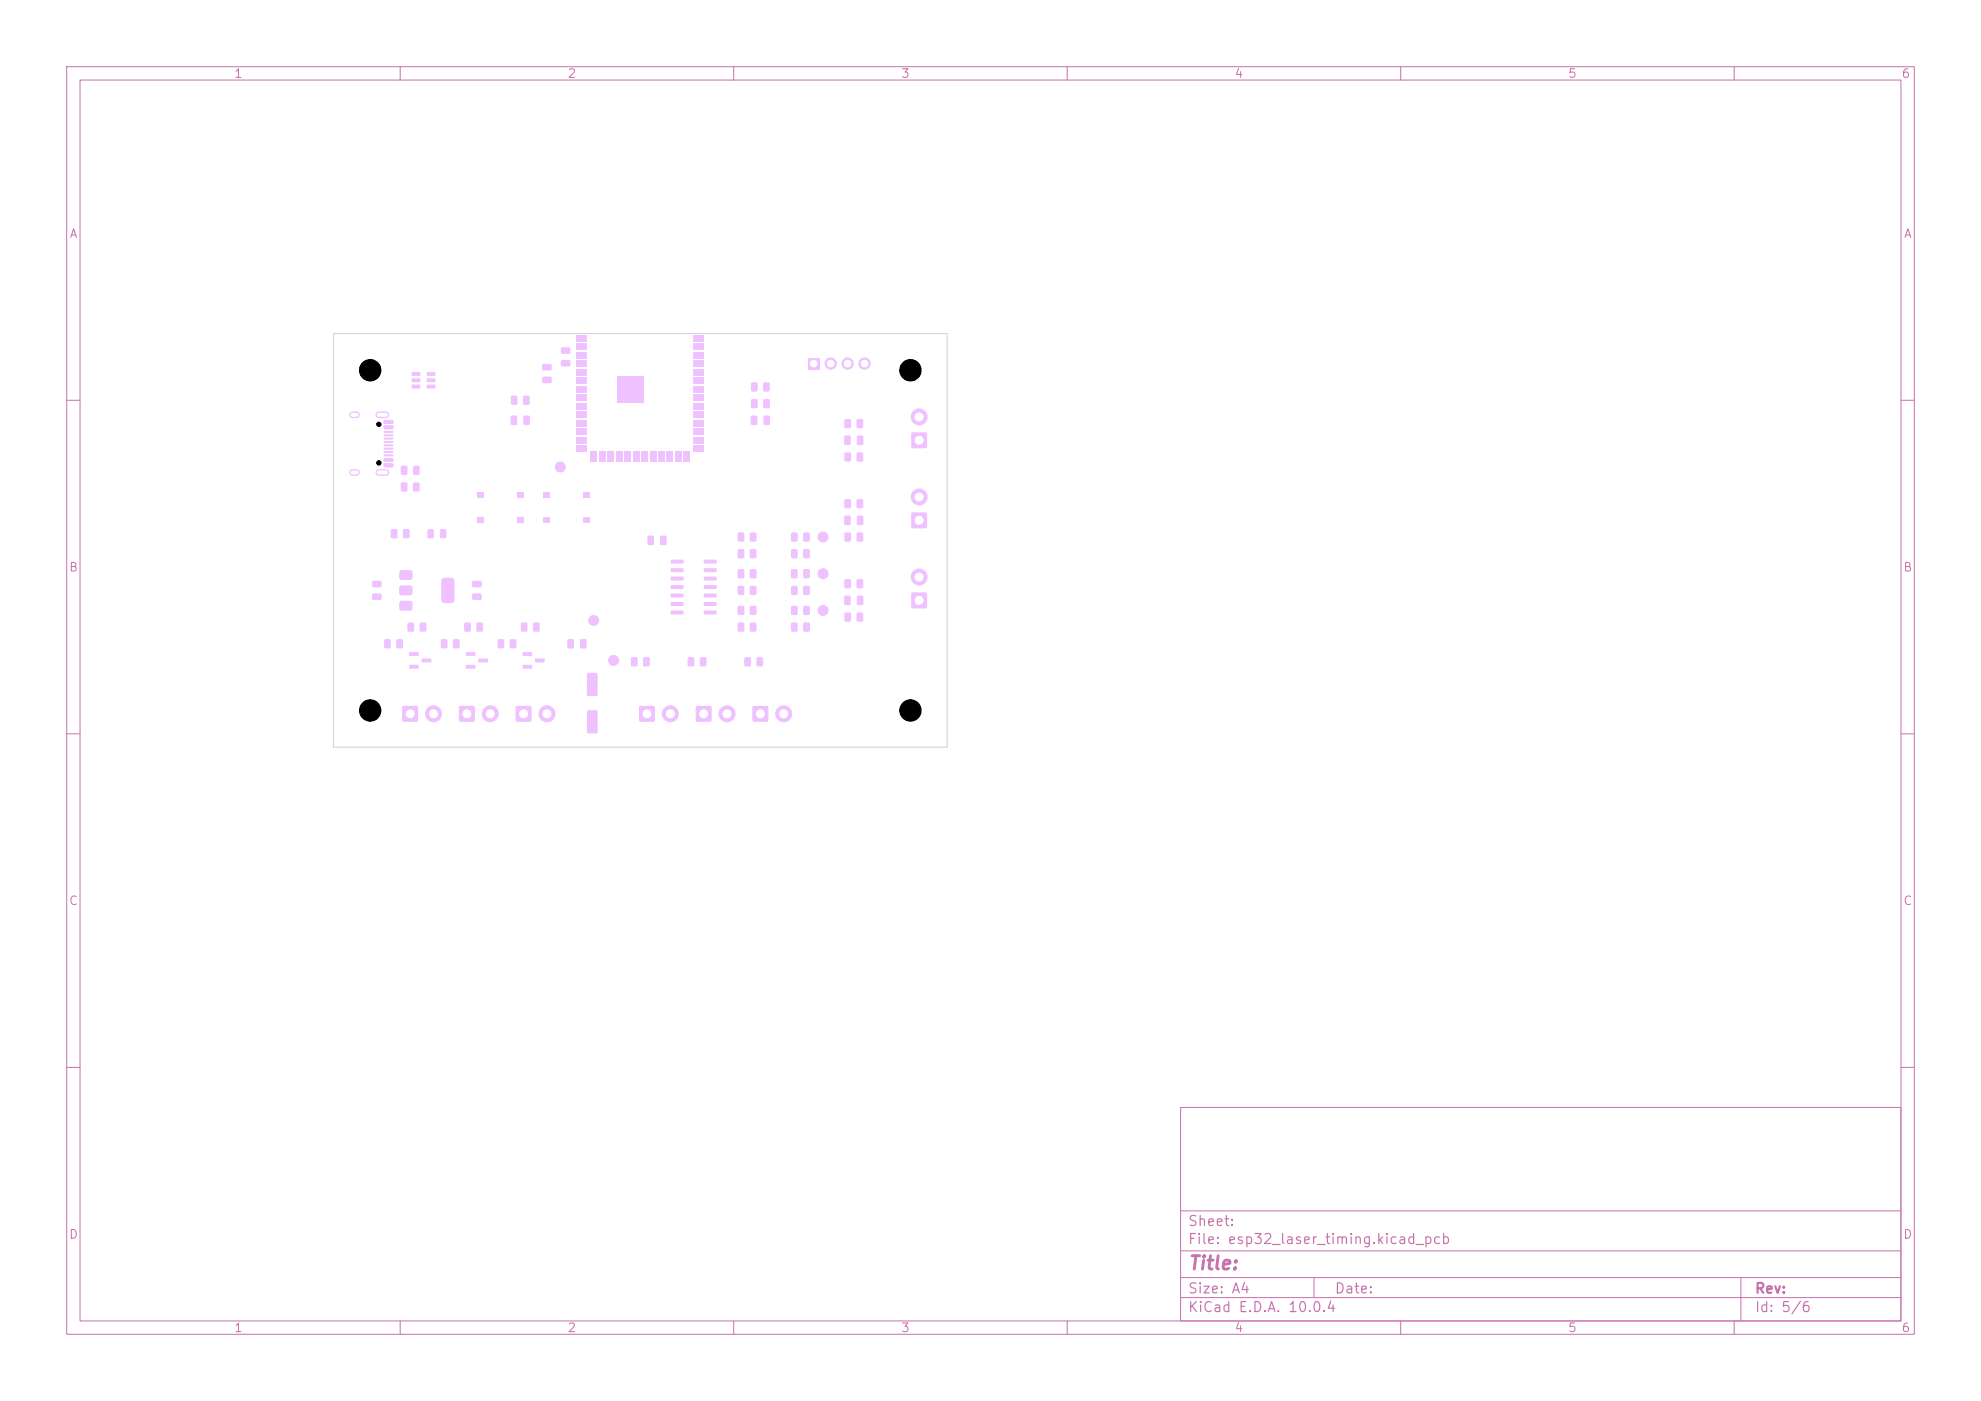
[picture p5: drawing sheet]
<svg xmlns="http://www.w3.org/2000/svg" width="297mm" height="210mm" viewBox="0 0 297 210" stroke-linecap="round" stroke-linejoin="round" font-family="sans-serif">
<defs><g id="words">
<text font-size="2" fill="#c872ab" x="178" y="190.8">Title:</text>
<g font-size="1.5" fill="#c872ab">
<text x="178" y="184.2">Sheet:</text>
<text x="178" y="186.9">File: esp32_laser_timing.kicad_pcb</text>
<text x="178" y="197.1">KiCad E.D.A. 10.0.4</text>
<text x="178" y="194.3">Size: A4</text>
<text x="200" y="194.3">Date:</text>
<text x="263" y="194.3">Rev:</text>
<text x="263" y="197.1">Id: 5/6</text>
</g>
<g font-size="1.3" fill="#c872ab">
<text x="35" y="12">1</text>
<text x="85" y="12">2</text>
<text x="135" y="12">3</text>
<text x="185" y="12">4</text>
<text x="235" y="12">5</text>
<text x="285" y="12">6</text>
<text x="10.3" y="36">A</text>
<text x="285.4" y="36">A</text>
<text x="10.3" y="86">B</text>
<text x="285.3" y="86">B</text>
<text x="10.3" y="136">C</text>
<text x="285.3" y="136">C</text>
<text x="10.3" y="186">D</text>
<text x="285.3" y="186">D</text>
<text x="35" y="200">1</text>
<text x="85" y="200">2</text>
<text x="135" y="200">3</text>
<text x="185" y="200">4</text>
<text x="235" y="200">5</text>
<text x="285" y="200">6</text>
</g>
</g></defs>
<g fill="none" stroke="#c872ab" stroke-width=".15">
<path d="M10 10h277v190h-277zM12 12h273v186h-273zM60 10v2M110 10v2M160 10v2M210 10v2M260 10v2M10 60h2M285 60h2M10 110h2M285 110h2M10 160h2"/>
<path d="M177 166h108v32h-108zM285 160h2M60 198v2M110 198v2M160 198v2M177 194.5h108M177 191.5h108M177 187.5h108M177 181.5h108M197 191.5v3M210 198v2M260 198v2"/>
<path d="M261 191.5v6.5"/>
</g>
<g fill="#efc1ff">
<path d="M118.6 87.9l.7-.1 .3 .2v1l-.2 .2h-.6l-.2-.2z"/>
<path d="M120.5 87.9l.7-.1 .2 .2v1l-.1 .2h-.7l-.2-.2z"/>
<path d="M97.1 80.3h.7l.2 .1 .1 1.1-.2 .2h-.6l-.2-.1z"/>
<path d="M99 80.3h.7l.2 .1 .1 1.1-.2 .2h-.6l-.2-.1z"/>
<path d="M103.1 98.6l.8-.1 .2 .2v1l-.2 .2h-.6l-.2-.2z"/>
<path d="M105 98.6l.7-.1 .2 .2v1l-.1 .2h-.7l-.2-.2z"/>
<path d="M69.6 93.4l.7-.1 .3 .2v1l-.2 .2h-.6l-.2-.2z"/>
<path d="M71.5 93.4l.7-.1 .2 .2v1l-.1 .2h-.6l-.3-.2z"/>
<path d="M61.7 55.8h1.2l.1 .5-.1 .1-1.1-.1-.1-.1z"/>
<path d="M61.7 56.7h1.2l.1 .5-.1 .1h-1.1l-.1-.1z"/>
<path d="M61.7 57.7h1.2l.1 .5-.1 .1-1.1-.1-.1-.1z"/>
<path d="M64 57.7h1.2l.1 .5-.2 .1-1-.1-.1-.1z"/>
<path d="M64 56.7h1.2l.1 .5-.2 .1h-1l-.1-.1z"/>
<path d="M64 55.8h1.2l.1 .5-.2 .1-1-.1-.1-.1z"/>
<path d="M110.6 82.4l.7-.1 .3 .2v1l-.2 .2h-.6l-.2-.2z"/>
<path d="M112.5 82.4l.7-.1 .2 .2v1l-.1 .2h-.6l-.3-.2z"/>
<path d="M77.4 105.9h2.2v2.2h-2.2z"/>
</g>
<circle cx="82" cy="107" r="1.2" fill="#efc1ff" stroke="#efc1ff" stroke-width=".15"/>
<g fill="#efc1ff">
<path d="M126.6 62.9l.8-.1 .2 .2v1l-.2 .2h-.6l-.2-.2z"/>
<path d="M128.5 62.9l.7-.1 .2 .2v1l-.1 .2h-.7l-.2-.2z"/>
<path d="M60.1 72.4l.8-.1 .2 .2v1l-.2 .2h-.6l-.2-.2z"/>
<path d="M62 72.4l.7-.1 .2 .2v1l-.1 .2h-.7l-.2-.2z"/>
<path d="M136.7 76.9h2.2v2.2h-2.2z"/>
</g>
<circle cx="137.8" cy="74.5" r="1.2" fill="#efc1ff" stroke="#efc1ff" stroke-width=".15"/>
<path d="M112.9 105.9h2.2v2.2h-2.2z" fill="#efc1ff"/>
<circle cx="117.5" cy="107" r="1.2" fill="#efc1ff" stroke="#efc1ff" stroke-width=".15"/>
<g fill="#efc1ff">
<path d="M70.8 89h1.3l.1 .2v.6l-.2 .2-1.1-.1-.1-.2z"/>
<path d="M70.8 87.1h1.3l.1 .2v.6l-.2 .2-1.1-.1-.1-.2z"/>
<path d="M66.1 95.9l.8-.1 .2 .2v1l-.2 .2h-.6l-.2-.2z"/>
<path d="M68 95.9l.7-.1 .2 .2v1l-.1 .2h-.7l-.2-.2z"/>
</g>
<circle cx="136.5" cy="55.5" r="1.6" fill="#efc1ff" stroke="#efc1ff" stroke-width=".15"/>
<g fill="#efc1ff">
<path d="M78.4 97.8h1.3l.1 .5-.2 .1-1.2-.1-.1-.1z"/>
<path d="M78.4 99.7h1.3l.1 .5-.2 .1-1.2-.1-.1-.1z"/>
<path d="M80.2 98.7h1.4l.1 .5-.2 .1h-1.2l-.1-.1z"/>
</g>
<g fill="#efc1ff" stroke="#efc1ff" stroke-width=".15">
<circle cx="56.8" cy="63.6" r=".32"/>
<circle cx="56.8" cy="69.4" r=".33"/>
</g>
<g fill="#efc1ff">
<path d="M57.6 63h1.3l.1 .5-.2 .1-1.2-.1-.1-.1z"/>
<path d="M57.6 63.8h1.3l.1 .5-.2 .1-1.2-.1-.1-.1z"/>
<path d="M57.5 65.1h1.4l.1 .2-1.4 .1z"/>
<path d="M57.5 66.1h1.4l.1 .2-1.4 .1z"/>
<path d="M57.5 66.6h1.4l.1 .2-1.4 .1z"/>
<path d="M57.5 67.6h1.4l.1 .2-1.4 .1z"/>
<path d="M57.6 68.7h1.3l.1 .5-.2 .1-1.2-.1-.1-.1z"/>
<path d="M57.6 69.5h1.3l.1 .5-.2 .1-1.2-.1-.1-.1z"/>
<path d="M57.5 68.1h1.4l.1 .2-1.4 .1z"/>
<path d="M57.5 67.1h1.4l.1 .2-1.4 .1z"/>
<path d="M57.5 65.6h1.4l.1 .2-1.4 .1z"/>
<path d="M57.5 64.6h1.4l.1 .2-1.4 .1z"/>
</g>
<path d="M52.8 62.2h.6M52.8 70.8h.6M56.8 62.2h1.1M56.8 70.8h1.1" fill="none" stroke="#efc1ff" stroke-width="1"/>
<circle cx="123.4" cy="91.5" r=".75" fill="#efc1ff" stroke="#efc1ff" stroke-width=".15"/>
<g fill="#efc1ff">
<path d="M128.5 89.3h.7l.2 .1v1.1l-.1 .2h-.6l-.2-.1z"/>
<path d="M126.6 89.3h.7l.2 .1v1.1l-.1 .2h-.6l-.2-.1z"/>
<path d="M84.1 54h1.3l.1 .2v.6l-.2 .2-1.1-.1-.1-.2z"/>
<path d="M84.1 52.1h1.3l.1 .2v.6l-.2 .2-1.1-.1-.1-.2z"/>
<path d="M71.5 73.8h1v.7h-1z"/>
<path d="M77.5 73.8h1v.7h-1z"/>
<path d="M71.5 77.5h1v.8h-1z"/>
<path d="M77.5 77.5h1v.8h-1z"/>
<path d="M61.4 97.8h1.3l.1 .5-.2 .1-1.2-.1-.1-.1z"/>
<path d="M61.4 99.7h1.3l.1 .5-.2 .1-1.2-.1-.1-.1z"/>
<path d="M63.2 98.7h1.4l.1 .5-.2 .1h-1.2l-.1-.1z"/>
<path d="M136.7 88.9h2.2v2.2h-2.2z"/>
</g>
<circle cx="137.8" cy="86.5" r="1.2" fill="#efc1ff" stroke="#efc1ff" stroke-width=".15"/>
<g fill="#efc1ff">
<path d="M76.6 62.3h.7l.2 .1v1.1l-.1 .2h-.6l-.2-.1z"/>
<path d="M78.5 62.3h.7l.2 .1v1.1l-.1 .2h-.6l-.2-.1z"/>
<path d="M128.5 65.3h.7l.2 .1v1.1l-.1 .2h-.6l-.2-.1z"/>
<path d="M126.6 65.3h.7l.2 .1v1.1l-.1 .2h-.6l-.2-.1z"/>
<path d="M94.6 98.6l.8-.1 .2 .2v1l-.2 .2h-.6l-.2-.2z"/>
<path d="M96.5 98.6l.7-.1 .2 .2v1l-.1 .2h-.7l-.2-.2z"/>
<path d="M121.2 53.7h1.6v1.7h-1.6z"/>
</g>
<g fill="#efc1ff" stroke="#efc1ff" stroke-width=".15">
<circle cx="124.5" cy="54.5" r=".85"/>
<circle cx="127.1" cy="54.5" r=".85"/>
<circle cx="129.6" cy="54.5" r=".85"/>
</g>
<g fill="#efc1ff">
<path d="M110.6 90.9l.7-.1 .3 .2v1l-.2 .2h-.6l-.2-.2z"/>
<path d="M112.5 90.9l.7-.1 .2 .2v1l-.1 .2h-.6l-.3-.2z"/>
<path d="M64.1 79.4l.7-.1 .2 .2v1l-.1 .2h-.6l-.2-.2z"/>
<path d="M66 79.4l.7-.1 .2 .2v1l-.1 .2h-.6l-.2-.2z"/>
<path d="M86.5 50.3h1.5v.9h-1.5z"/>
<path d="M86.5 51.6h1.5v.9h-1.5z"/>
<path d="M86.5 52.8h1.5v.9h-1.5z"/>
<path d="M86.5 54.1h1.5v.9h-1.5z"/>
<path d="M86.5 55.4h1.5v.9h-1.5z"/>
<path d="M86.5 56.6h1.5v.9h-1.5z"/>
<path d="M86.5 57.9h1.5v.9h-1.5z"/>
<path d="M86.5 59.2h1.5v.9h-1.5z"/>
<path d="M86.5 60.5h1.5v.9h-1.5z"/>
<path d="M86.5 61.7h1.5v.9h-1.5z"/>
<path d="M86.5 63h1.5v.9h-1.5z"/>
<path d="M86.5 64.3h1.5v.9h-1.5z"/>
<path d="M86.5 65.5h1.5v.9h-1.5z"/>
<path d="M86.5 66.8h1.5v.9h-1.5z"/>
<path d="M88.6 67.8h.9v1.5h-.9z"/>
<path d="M89.8 67.8h.9v1.5h-.9z"/>
<path d="M91.1 67.8h.9v1.5h-.9z"/>
<path d="M92.4 67.8h.9v1.5h-.9z"/>
<path d="M93.6 67.8h.9v1.5h-.9z"/>
<path d="M94.9 67.8h.9v1.5h-.9z"/>
<path d="M96.2 67.8h.9v1.5h-.9z"/>
<path d="M97.5 67.8h.9v1.5h-.9z"/>
<path d="M98.7 67.8h.9v1.5h-.9z"/>
<path d="M100 67.8h.9v1.5h-.9z"/>
<path d="M101.3 67.8h.9v1.5h-.9z"/>
<path d="M102.5 67.8h.9v1.5h-.9z"/>
<path d="M104 66.8h1.5v.9h-1.5z"/>
<path d="M104 65.5h1.5v.9h-1.5z"/>
<path d="M104 64.3h1.5v.9h-1.5z"/>
<path d="M104 63h1.5v.9h-1.5z"/>
<path d="M104 61.7h1.5v.9h-1.5z"/>
<path d="M104 60.5h1.5v.9h-1.5z"/>
<path d="M104 59.2h1.5v.9h-1.5z"/>
<path d="M104 57.9h1.5v.9h-1.5z"/>
<path d="M104 56.6h1.5v.9h-1.5z"/>
<path d="M104 55.4h1.5v.9h-1.5z"/>
<path d="M104 54.1h1.5v.9h-1.5z"/>
<path d="M104 52.8h1.5v.9h-1.5z"/>
<path d="M104 51.6h1.5v.9h-1.5z"/>
<path d="M104 50.3h1.5v.9h-1.5z"/>
<path d="M92.5 56.5h3.9v3.9h-3.9z"/>
<path d="M110.6 87.9l.7-.1 .3 .2v1l-.2 .2h-.6l-.2-.2z"/>
<path d="M112.5 87.9l.7-.1 .2 .2v1l-.1 .2h-.6l-.3-.2z"/>
</g>
<circle cx="55.5" cy="55.5" r="1.6" fill="#efc1ff" stroke="#efc1ff" stroke-width=".15"/>
<g fill="#efc1ff">
<path d="M76.6 59.4l.7-.1 .3 .2v1l-.2 .2h-.6l-.2-.2z"/>
<path d="M78.5 59.4l.7-.1 .2 .2v1l-.1 .2h-.7l-.2-.2z"/>
<path d="M118.6 79.9l.7-.1 .3 .2v1l-.2 .2h-.6l-.2-.2z"/>
<path d="M120.5 79.9l.7-.1 .2 .2v1l-.1 .2h-.7l-.2-.2z"/>
<path d="M95.9 105.9h2.2v2.2h-2.2z"/>
</g>
<circle cx="100.5" cy="107" r="1.2" fill="#efc1ff" stroke="#efc1ff" stroke-width=".15"/>
<g fill="#efc1ff">
<path d="M118.6 82.4l.7-.1 .3 .2v1l-.2 .2h-.6l-.2-.2z"/>
<path d="M120.5 82.4l.7-.1 .2 .2v1l-.1 .2h-.7l-.2-.2z"/>
</g>
<circle cx="55.5" cy="106.5" r="1.6" fill="#efc1ff" stroke="#efc1ff" stroke-width=".15"/>
<g fill="#efc1ff">
<path d="M128.5 77.3h.7l.2 .1v1.1l-.1 .2h-.6l-.2-.1z"/>
<path d="M126.6 77.3h.7l.2 .1v1.1l-.1 .2h-.6l-.2-.1z"/>
<path d="M111.6 98.6l.8-.1 .2 .2v1l-.2 .2h-.6l-.2-.2z"/>
<path d="M113.5 98.6l.7-.1 .2 .2v1l-.1 .2h-.7l-.2-.2z"/>
<path d="M60.4 105.9h2.2v2.2h-2.2z"/>
</g>
<circle cx="65" cy="107" r="1.2" fill="#efc1ff" stroke="#efc1ff" stroke-width=".15"/>
<g fill="#efc1ff">
<path d="M58.6 79.4l.8-.1 .2 .2v1l-.2 .2h-.6l-.2-.2z"/>
<path d="M60.5 79.4l.7-.1 .2 .2v1l-.1 .2h-.7l-.2-.2z"/>
<path d="M81.3 56.5h1.3l.1 .2v.6l-.2 .2-1.1-.1-.1-.2z"/>
<path d="M81.3 54.6h1.3l.1 .2v.6l-.2 .2-1.1-.1-.1-.2z"/>
<path d="M55.8 89h1.3l.1 .2v.6l-.2 .2-1.1-.1-.1-.2z"/>
<path d="M55.8 87.1h1.3l.1 .2v.6l-.2 .2-1.1-.1-.1-.2z"/>
<path d="M118.6 90.9l.7-.1 .3 .2v1l-.2 .2h-.6l-.2-.2z"/>
<path d="M120.5 90.9l.7-.1 .2 .2v1l-.1 .2h-.7l-.2-.2z"/>
<path d="M74.6 95.9l.7-.1 .3 .2v1l-.2 .2h-.6l-.2-.2z"/>
<path d="M76.5 95.9l.7-.1 .2 .2v1l-.1 .2h-.6l-.3-.2z"/>
<path d="M88.1 106.5h1.2l.3 .1v3.1l-.2 .2-1.2 .1-.2-.2z"/>
<path d="M88.1 100.9h1.2l.3 .1v3.1l-.2 .2-1.2 .1-.2-.2z"/>
<path d="M57.6 95.9l.8-.1 .2 .2v1l-.2 .2h-.6l-.2-.2z"/>
<path d="M59.5 95.9l.7-.1 .2 .2v1l-.1 .2h-.7l-.2-.2z"/>
<path d="M110.6 85.4l.7-.1 .3 .2v1l-.2 .2h-.6l-.2-.2z"/>
<path d="M112.5 85.4l.7-.1 .2 .2v1l-.1 .2h-.6l-.3-.2z"/>
<path d="M81.5 73.8h1v.7h-1z"/>
<path d="M87.5 73.8h1v.7h-1z"/>
<path d="M81.5 77.5h1v.8h-1z"/>
<path d="M87.5 77.5h1v.8h-1z"/>
</g>
<circle cx="123.4" cy="86" r=".75" fill="#efc1ff" stroke="#efc1ff" stroke-width=".15"/>
<path d="M68.9 105.9h2.2v2.2h-2.2z" fill="#efc1ff"/>
<circle cx="73.5" cy="107" r="1.2" fill="#efc1ff" stroke="#efc1ff" stroke-width=".15"/>
<g fill="#efc1ff">
<path d="M61.1 93.4l.8-.1 .2 .2v1l-.2 .2h-.6l-.2-.2z"/>
<path d="M63 93.4l.7-.1 .2 .2v1l-.1 .2h-.7l-.2-.2z"/>
<path d="M118.6 85.4l.7-.1 .3 .2v1l-.2 .2h-.6l-.2-.2z"/>
<path d="M120.5 85.4l.7-.1 .2 .2v1l-.1 .2h-.7l-.2-.2z"/>
<path d="M59.9 85.6l.3-.1h1.5l.2 .3-.1 1-.3 .2-1.5-.1-.2-.3z"/>
<path d="M59.9 87.9l.3-.1h1.5l.2 .3-.1 1-.3 .2-1.5-.1-.2-.3z"/>
<path d="M66.3 86.7l.2-.1h1.1l.5 .3v3l-.2 .4-1.4 .1-.3-.3-.1-3z"/>
<path d="M59.9 90.2l.3-.1h1.5l.2 .3-.1 1-.3 .2-1.5-.1-.2-.3z"/>
<path d="M126.6 67.9l.8-.1 .2 .2v1l-.2 .2h-.6l-.2-.2z"/>
<path d="M128.5 67.9l.7-.1 .2 .2v1l-.1 .2h-.7l-.2-.2z"/>
<path d="M110.6 79.9l.7-.1 .3 .2v1l-.2 .2h-.6l-.2-.2z"/>
<path d="M112.5 79.9l.7-.1 .2 .2v1l-.1 .2h-.6l-.3-.2z"/>
</g>
<circle cx="136.5" cy="106.5" r="1.6" fill="#efc1ff" stroke="#efc1ff" stroke-width=".15"/>
<g fill="#efc1ff">
<path d="M60.1 69.9l.8-.1 .2 .2v1l-.2 .2h-.6l-.2-.2z"/>
<path d="M62 69.9l.7-.1 .2 .2v1l-.1 .2h-.7l-.2-.2z"/>
<path d="M126.6 74.9l.8-.1 .2 .2v1l-.2 .2h-.6l-.2-.2z"/>
<path d="M128.5 74.9l.7-.1 .2 .2v1l-.1 .2h-.7l-.2-.2z"/>
<path d="M100.6 83.9h1.8l.1 .5-.1 .1h-1.8l-.1-.2z"/>
<path d="M100.6 85.2h1.8l.1 .5-.1 .1-1.8-.1-.1-.1z"/>
<path d="M100.6 86.5l1.8-.1 .1 .5-.1 .1h-1.8l-.1-.1z"/>
<path d="M100.6 87.7h1.8l.1 .5-.1 .1h-1.8l-.1-.1z"/>
<path d="M100.6 89h1.8l.1 .5-.1 .1h-1.8l-.1-.2z"/>
<path d="M100.6 90.3h1.8l.1 .4-.1 .1h-1.8l-.1-.1z"/>
<path d="M100.6 91.6l1.8-.1 .1 .5-.1 .1h-1.8l-.1-.1z"/>
<path d="M105.5 91.6l1.9-.1v.5l-.1 .1h-1.7l-.1-.1z"/>
<path d="M105.5 90.3h1.9v.4l-.1 .1h-1.7l-.1-.1z"/>
<path d="M105.5 89h1.9v.5l-.1 .1h-1.7l-.1-.2z"/>
<path d="M105.5 87.7h1.9v.5l-.1 .1h-1.7l-.1-.1z"/>
<path d="M105.5 86.5l1.9-.1v.5l-.1 .1h-1.7l-.1-.1z"/>
<path d="M105.5 85.2h1.9v.5l-.1 .1-1.7-.1-.1-.1z"/>
<path d="M105.5 83.9h1.9v.5l-.1 .1h-1.7l-.1-.2z"/>
<path d="M69.9 97.8h1.3l.1 .5-.2 .1-1.2-.1-.1-.1z"/>
<path d="M69.9 99.7h1.3l.1 .5-.2 .1-1.2-.1-.1-.1z"/>
<path d="M71.7 98.7h1.4l.1 .5-.2 .1h-1.2l-.1-.1z"/>
<path d="M110.6 93.4l.7-.1 .3 .2v1l-.2 .2h-.6l-.2-.2z"/>
<path d="M112.5 93.4l.7-.1 .2 .2v1l-.1 .2h-.6l-.3-.2z"/>
</g>
<circle cx="92" cy="99" r=".75" fill="#efc1ff" stroke="#efc1ff" stroke-width=".15"/>
<g fill="#efc1ff">
<path d="M126.6 91.9l.8-.1 .2 .2v1l-.2 .2h-.6l-.2-.2z"/>
<path d="M128.5 91.9l.7-.1 .2 .2v1l-.1 .2h-.7l-.2-.2z"/>
<path d="M112.6 59.9l.7-.1 .3 .2v1l-.2 .2h-.6l-.2-.2z"/>
<path d="M114.5 59.9l.7-.1 .2 .2v1l-.1 .2h-.6l-.3-.2z"/>
<path d="M126.6 86.9l.8-.1 .2 .2v1l-.2 .2h-.6l-.2-.2z"/>
<path d="M128.5 86.9l.7-.1 .2 .2v1l-.1 .2h-.7l-.2-.2z"/>
<path d="M78.1 93.4l.7-.1 .3 .2v1l-.2 .2h-.6l-.2-.2z"/>
<path d="M80 93.4l.7-.1 .2 .2v1l-.1 .2h-.7l-.2-.2z"/>
<path d="M118.6 93.4l.7-.1 .3 .2v1l-.2 .2h-.6l-.2-.2z"/>
<path d="M120.5 93.4l.7-.1 .2 .2v1l-.1 .2h-.7l-.2-.2z"/>
<path d="M126.6 79.9l.8-.1 .2 .2v1l-.2 .2h-.6l-.2-.2z"/>
<path d="M128.5 79.9l.7-.1 .2 .2v1l-.1 .2h-.7l-.2-.2z"/>
<path d="M85.1 95.8h.7l.2 .1v1.1l-.1 .2h-.6l-.2-.1z"/>
<path d="M87 95.8h.7l.2 .1v1.1l-.1 .2h-.6l-.2-.1z"/>
</g>
<circle cx="89" cy="93" r=".75" fill="#efc1ff" stroke="#efc1ff" stroke-width=".15"/>
<g fill="#efc1ff">
<path d="M112.6 62.3h.7l.2 .1v1.1l-.1 .2h-.6l-.2-.1z"/>
<path d="M114.5 62.3h.7l.2 .1 .1 1.1-.2 .2h-.6l-.2-.1z"/>
<path d="M136.7 64.9h2.2v2.2h-2.2z"/>
</g>
<circle cx="137.8" cy="62.5" r="1.2" fill="#efc1ff" stroke="#efc1ff" stroke-width=".15"/>
<g fill="#efc1ff">
<path d="M112.6 57.4l.7-.1 .3 .2v1l-.2 .2h-.6l-.2-.2z"/>
<path d="M114.5 57.4l.7-.1 .2 .2v1l-.1 .2h-.6l-.3-.2z"/>
</g>
<g fill="#efc1ff" stroke="#efc1ff" stroke-width=".15">
<circle cx="84" cy="70" r=".75"/>
<circle cx="123.4" cy="80.5" r=".75"/>
</g>
<path d="M104.4 105.9h2.2v2.2h-2.2z" fill="#efc1ff"/>
<circle cx="109" cy="107" r="1.2" fill="#efc1ff" stroke="#efc1ff" stroke-width=".15"/>
<path d="M50 50h92v62h-92z" fill="none" stroke="#d0d2cd" stroke-width=".15"/>
<g fill="#fff" stroke="#fff" stroke-width=".15">
<circle cx="78.5" cy="107" r=".6"/>
<circle cx="82" cy="107" r=".6"/>
<circle cx="137.8" cy="78" r=".6"/>
<circle cx="137.8" cy="74.5" r=".6"/>
<circle cx="114" cy="107" r=".6"/>
<circle cx="117.5" cy="107" r=".6"/>
<circle cx="137.8" cy="90" r=".6"/>
<circle cx="137.8" cy="86.5" r=".6"/>
<circle cx="122" cy="54.5" r=".5"/>
<circle cx="124.5" cy="54.5" r=".5"/>
<circle cx="127.1" cy="54.5" r=".5"/>
<circle cx="129.6" cy="54.5" r=".5"/>
<circle cx="97" cy="107" r=".6"/>
<circle cx="100.5" cy="107" r=".6"/>
<circle cx="61.5" cy="107" r=".6"/>
<circle cx="65" cy="107" r=".6"/>
<circle cx="70" cy="107" r=".6"/>
<circle cx="73.5" cy="107" r=".6"/>
<circle cx="137.8" cy="66" r=".6"/>
<circle cx="137.8" cy="62.5" r=".6"/>
<circle cx="105.5" cy="107" r=".6"/>
<circle cx="109" cy="107" r=".6"/>
</g>
<g fill="#000" stroke="#000" stroke-width=".15">
<circle cx="55.5" cy="55.5" r="1.6"/>
<circle cx="136.5" cy="55.5" r="1.6"/>
<circle cx="56.8" cy="63.6" r=".32"/>
<circle cx="56.8" cy="69.4" r=".33"/>
<circle cx="55.5" cy="106.5" r="1.6"/>
<circle cx="136.5" cy="106.5" r="1.6"/>
</g>
<path d="M52.8 62.2h.6M52.8 70.8h.6M56.8 62.2h1.1M56.8 70.8h1.1" fill="none" stroke="#fff" stroke-width=".6"/>
<use href="#words"/>
</svg>
